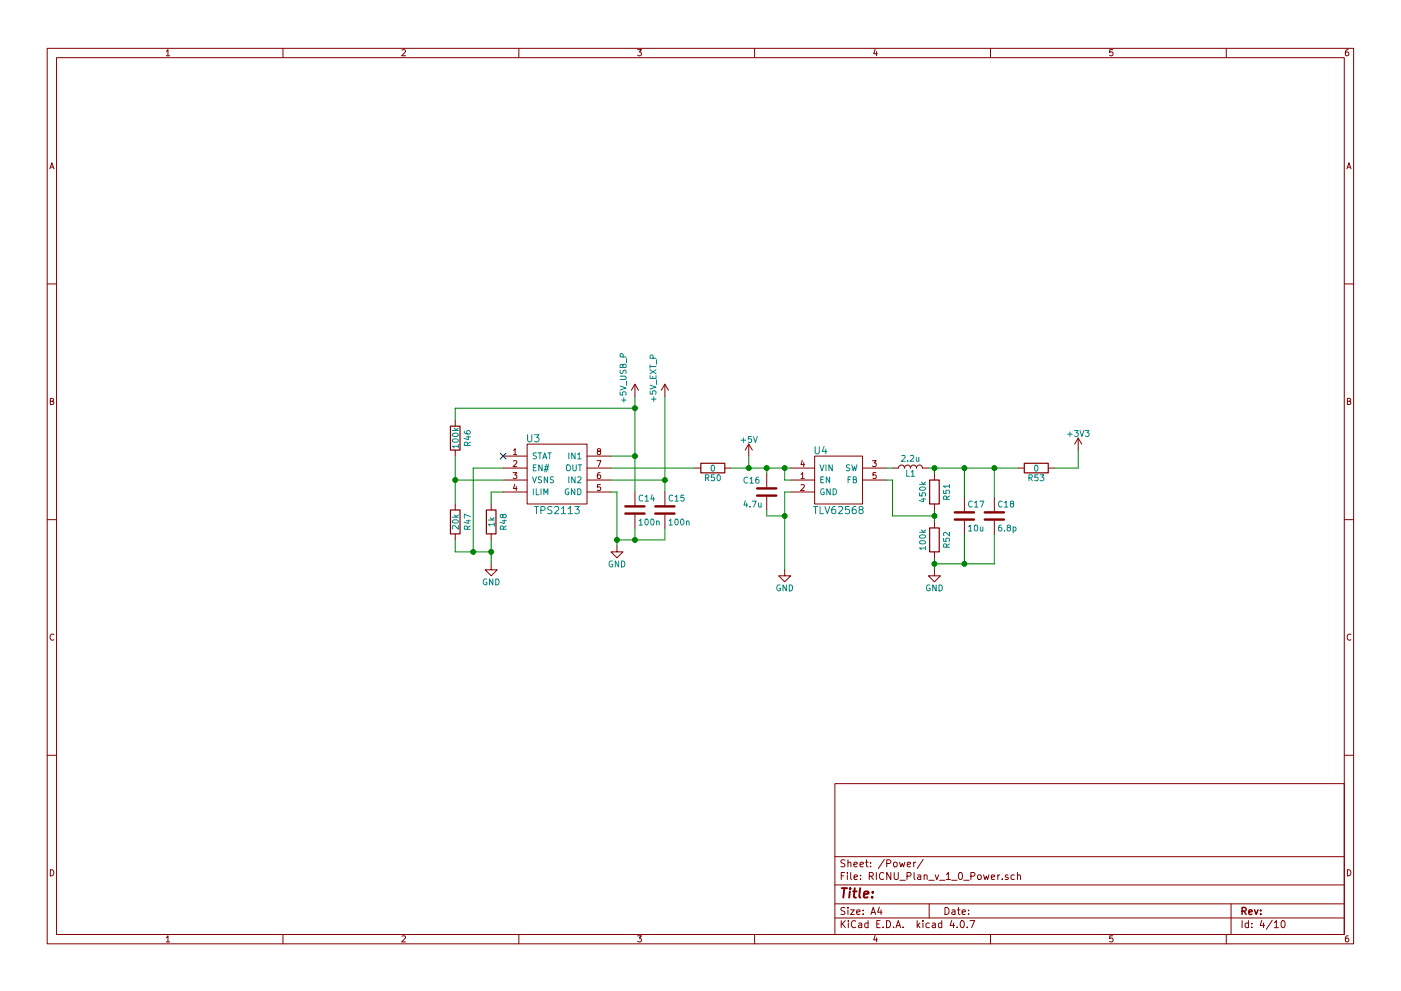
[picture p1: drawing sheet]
<svg xmlns="http://www.w3.org/2000/svg" width="297mm" height="210mm" viewBox="0 0 297 210" stroke-linecap="round" stroke-linejoin="round" font-family="sans-serif">
<g fill="none" stroke="#840000" stroke-width=".21">
<path d="M10 10.3h277v189.9h-277zM12 12.2h273v186.1h-273zM35.3 10.9l.3-.4v1.3M35.3 11.8h.7M60 10.3v1.9M85.2 10.6l.5-.1 .3 .4-.8 .9h.8M110 10.3v1.9M135.2 10.5h.8l-.4 .5 .3 .1 .1 .2-.1 .4-.2 .1-.5-.1M160 10.3v1.9M185.5 10.5l-.3 .9h.8M185.9 11v.8M210 10.3v1.9"/>
<path d="M235.9 10.5h-.6v.6h.6l.1 .5-.3 .2-.4-.1M260 10.3v1.9M285.9 10.5l-.4 .1-.2 .2-.1 .8 .3 .2 .4-.1 .1-.4-.1-.2-.4-.1-.3 .3M10.6 35.8l.4-1.3 .4 1.3M10.7 35.5h.6M285.6 35.8l.4-1.3 .4 1.3M285.7 35.5h.6M10 60.2h2M285 60.2h2M10.7 85.1h.5l.1-.5-.6-.1v1.3h.5l.2-.4-.3-.3M96.5 89.1v1.3M96.5 95.5v1.3"/>
<path d="M106.7 99.3h5.1M106.7 96.8h5.1M108.9 95.5l.3-.3v1.3M108.9 97.8l.4-.1 .3 .4-.8 .9h.8M108.9 96.5h.7M111.8 94.2h12.7v12.7h-12.7zM124.5 99.3h5M124.5 96.8h5M126.6 97.7h.8l-.5 1.3M126.9 95.7l-.3-.2 .1-.2h.6v.3l-.6 .2-.1 .2 .1 .3 .2 .2h.2l.3-.3-.1-.3-.2-.2M134.6 81.5v2.6M134.6 81.5l-.7 1.3"/>
<path d="M134.6 81.5l.8 1.3M141 81.5v2.6M141 81.5l-.8 1.3M141 81.5l.7 1.3M147.3 99.3h1.3M153.7 99.3h1.2M158.7 94.2l-.7 1.3M158.7 94.2v2.6M158.7 94.2l.8 1.3M167.6 99.3h5.1M170.1 97.7l-.3 .9h.8M170.4 98.1v.9"/>
<path d="M172.7 96.8h10.2v10.1h-10.2zM182.9 99.3h5.1M185 97.7h.8l-.5 .5 .4 .1v.6l-.2 .1-.5-.1M189.2 99.3h1.3a.64 .64 0 0 1 .7-.6 .64 .64 0 0 1 .6 .6 .64 .64 0 0 1 .6-.6 .64 .64 0 0 1 .6 .6 .64 .64 0 0 1 .7-.6 .64 .64 0 0 1 .6 .6 .64 .64 0 0 1 .7-.6 .64 .64 0 0 1 .6 .6h1.2M215.9 99.3h1.3M222.2 99.3h1.3M228.6 93l-.8 1.2M228.6 93v2.5M228.6 93l.8 1.2M285.7 85.1h.5l.1-.5-.6-.1v1.3h.5l.2-.4-.3-.3M10 110.3h2M96.5 106.9v1.3"/>
<path d="M96.5 113.3v1.2M104.1 119.6v1.3h1.3l-1.3 1.3-1.2-1.3h1.2M104.1 106.9v1.3M104.1 113.3v1.2M106.7 101.8h5.1M106.7 104.4h5.1M108.8 100.3h.8l-.5 .5 .4 .1v.5l-.2 .1-.5-.1M109.1 102.7l-.2 1h.7M109.4 103.2v.9M124.5 101.8h5M124.5 104.4h5M127.2 100.3h-.3l-.2 .3-.1 .7 .3 .2 .4-.1-.1-.6h-.3l-.3 .2"/>
<path d="M127.3 102.8h-.6l-.1 .6h.7v.6l-.2 .1-.5-.1M130.8 115.8v1.3h1.3l-1.3 1.3-1.3-1.3h1.3M134.6 104.4v2.8M134.6 109.2v2.8M141 104.4v2.8M141 109.2v2.8M162.6 100.6v2.8M162.6 105.4v2.8M167.6 101.8h5.1M167.6 104.4h5.1M169.8 100.6l.4-.3v1.2M169.8 102.9l.5-.1 .2 .4-.8 .9h.8"/>
<path d="M169.8 101.5h.7M182.9 101.8h5.1M185.7 100.3h-.6v.6h.6v.5l-.2 .1-.4-.1M198.1 100.6v1.2M198.1 106.9v1.3M198.1 110.7v1.3M198.1 117.1v1.3M204.5 105.7v2.8M204.5 110.5v2.8M210.8 105.7v2.8M210.8 110.5v2.8M285 110.3h2"/>
<path d="M11.4 134.6a.58 .58 0 0 0-.8 .6 .58 .58 0 0 0 .8 .5M166.4 120.9v1.3h1.2l-1.2 1.2-1.3-1.2h1.3M198.1 120.9v1.3h1.3l-1.3 1.2-1.3-1.2h1.3M286.4 134.6a.58 .58 0 0 0-.8 .6 .58 .58 0 0 0 .8 .5M10 160.2h2M177 166.3h108v32h-108zM285 160.2h2M10.7 184.5a.65 .65 0 0 1 .7 .7 .65 .65 0 0 1-.7 .6zM35.3 198.9l.3-.4v1.3M35.3 199.8h.7M60 198.3v1.9M85.2 198.6l.5-.1 .3 .4-.8 .9h.8"/>
<path d="M110 198.3v1.9M135.2 198.5h.8l-.4 .5 .3 .1 .1 .2-.1 .4-.2 .1-.5-.1M160 198.3v1.9M177 194.8h108M177 191.8h108M177 187.8h108M177 181.8h108M178.4 195.3v1.5M178.4 185.8h.5M178.6 196l.6 .8M179.1 185.1h-.7v1.5M179.1 192.6l-.5-.1-.3 .3 .1 .3 .7 .4v.4l-.2 .1-.6-.1"/>
<path d="M179.1 182.5l-.5-.1-.3 .3 .1 .3 .7 .4v.4l-.2 .1-.6-.1M179.2 195.3l-.8 .9M179.7 185.1v.2M179.7 185.6v1M179.8 192.5v.2M179.8 183.1l.2-.2 .4 .1v.9M179.8 182.4v1.5M179.8 193v1M179.9 195.3v.2M179.9 195.8v1M180.3 193h.8l-.8 1h.8M180.4 185.1v1.3l.2 .2"/>
<path d="M181.1 183.4l.7-.1-.1-.3-.4-.1-.2 .2v.7h.6M181.1 186.1l.7-.1-.1-.3-.4-.1-.2 .2 .1 .7h.5M181.4 195.5a.71 .71 0 0 0-1 .5 .71 .71 0 0 0 .8 .8l.2-.1M181.6 193.5l.7-.1v-.3l-.4-.1-.3 .2 .1 .7h.6M182.1 195.9h.6v.9M182.3 183.4l.8-.1-.1-.3-.4-.1-.3 .2 .1 .7h.6M182.4 186.5v.1M182.4 185.7v.1M182.7 196.2l-.7 .3 .2 .3 .5-.1M183 193.9v.1M183 193.1v.1M183.5 182.9h.6"/>
<path d="M183.7 182.4v1.3l.4 .2M184 195.9l-.4-.1-.3 .3 .1 .6 .2 .1 .4-.1M184 195.3v1.5M184.3 185.9l.7-.1 .2-.2-.1-.3-.2-.2h-.6v1.5M184.6 183.8v.1M184.6 183v.1M184.7 194l.4-1.5 .5 1.5M184.7 185.9l.5 .7M184.8 193.6h.7M185.5 198.5l-.3 .9h.8M185.8 185.1v1.5M185.9 199v.8"/>
<path d="M185.9 196h.5M186.4 192.5l-.3 1h.9M186.6 195.3h-.7v1.5h.7M186.8 193v1M187.2 196.7v.1M187.4 185.3a.71 .71 0 0 0-1 .5 .71 .71 0 0 0 .7 .8l.3-.1M187.5 182.3l-1.3 2M188 195.3a.76 .76 0 0 1 .8 .8 .76 .76 0 0 1-.8 .7zM188 183.2l.7-.1 .2-.2-.1-.3-.2-.2h-.6v1.5M188.9 185.1v1.5l-.9-1.5v1.5M189.5 196.7v.1M189.5 183.1l.2-.2 .4 .2 .1 .5-.1 .2-.4 .1-.2-.1z"/>
<path d="M189.6 185.1v1.2l.3 .3h.3l.2-.3v-1.2M190 196.8l.4-1.5 .6 1.5M190.1 196.4h.7M190.7 182.9l.3 1 .3-.7 .3 .7 .2-1M190.8 186.8h1.1M191.5 196.7v.1M192.3 185.9l.7-.1 .2-.2-.1-.3-.2-.2h-.6v1.5M192.4 183.4l.7-.1-.1-.3-.4-.1-.2 .2v.7h.6M193.7 182.9v1M193.8 185.1v1.3l.2 .2M194.2 182.9l-.5 .3M194.5 195.3v1.5"/>
<path d="M194.6 185.7h.6v.9M194.6 196.3l.4 .5M195 195.8l-.5 .6M195.2 186l-.7 .3 .2 .3 .5-.1M195.7 195.3v.2M195.7 195.8v1M195.7 182.3l-1.2 2M195.9 185.7l.2-.1 .4 .1 .1 .9M195.9 185.6v1M196.9 186.8h1.2M197 191.8v3M197 195.9l-.4-.1-.3 .3 .1 .6 .2 .1 .4-.1"/>
<path d="M197.7 195.9h.6v.9M198.3 185.6l.3 1 .4-1M198.3 196.2l-.7 .3 .2 .3 .5-.1M199.2 186.8h1.2M199.7 195.9l-.5-.1-.2 .3v.6l.2 .1 .5-.1M199.7 195.3v1.5M200.4 192.5a.76 .76 0 0 1 .8 .8 .76 .76 0 0 1-.8 .7zM200.6 185.5l.5-.4v1.5M200.6 186.6h.9M201.8 186.8h1.1M201.8 195.2l-.4 1.1h1M201.9 193.1h.5l.1 .9"/>
<path d="M202.2 195.8v1M202.5 193.4l-.7 .3 .2 .3 .5-.1M202.9 196.7v.1M203 193h.6M203.2 192.5v1.3l.4 .2M203.4 185.3l.2-.2a.8 .8 0 0 1 .5 .8 .8 .8 0 0 1-.5 .7l-.4-.6zM203.8 195.4l.1-.1a.8 .8 0 0 1 .6 .8 .8 .8 0 0 1-.6 .7 .97 .97 0 0 1-.1-1.4zM204 193.5l.7-.1-.1-.3-.4-.1-.2 .2 .1 .7h.5M204.3 186.8h1.2M205.1 196.7v.1M205.4 193.9v.1M205.4 193.1v.1"/>
<path d="M205.6 195.3h1.1l-.7 1.5M205.8 185.9l.8-.1 .1-.2-.1-.3-.2-.2h-.6v1.5M207.3 185.7l.2-.1 .5 .1 .1 .6-.2 .2-.4 .1-.2-.1zM208.5 185.6l.3 1 .3-.7 .3 .7 .3-1M210 198.3v1.9M210.2 186.1l.7-.1-.1-.3-.4-.1-.2 .2 .1 .7h.5M211.6 185.6v1M212 185.6l-.4 .3M212.5 186.5v.1M213.7 185.7l-.3-.1-.3 .2 .1 .2 .5 .2v.3h-.6M215.1 185.7l-.5-.1-.2 .3v.6l.2 .1 .5-.1M215.7 185.7l.2-.1 .4 .1 .1 .9"/>
<path d="M215.7 185.1v1.5M235.9 198.5h-.6v.7l.6-.1 .1 .5-.3 .2-.4-.1M260 198.3v1.9M261 191.8v6.5M263.3 195.3v1.5M264.7 195.9l-.4-.1-.3 .3 .1 .6 .2 .1 .4-.1M264.7 195.3v1.5M265.4 196.7v.1M265.4 195.9v.1M267.5 195.2l-.3 1.1h.9M267.9 195.8v1M269.7 195.2l-1.2 2"/>
<path d="M270.2 195.8l.4-.5v1.5M270.2 196.8h.8M271.8 195.5l.2-.2a.8 .8 0 0 1 .5 .8 .8 .8 0 0 1-.5 .7l-.4-.5zM285.7 184.5a.65 .65 0 0 1 .7 .7 .65 .65 0 0 1-.7 .6zM285.9 198.5l-.4 .1-.2 .3-.1 .7 .3 .2 .4-.1 .1-.4-.1-.2-.4-.1-.3 .3"/>
</g>
<path d="M263.3 193.3l.8-.1 .1-.2-.1-.3-.2-.2h-.6v1.5M263.7 193.3l.5 .7M264.8 193.5l.7-.1-.1-.3-.4-.1-.2 .2v.7h.6M266 193l.3 1 .4-1M267.3 193.9v.1M267.3 193.1v.1" fill="none" stroke="#840000" stroke-width=".3"/>
<path d="M178.5 188.4h1.1M179 188.4l-.2 2M180.2 189.1l-.2 1.3M180.3 188.4l-.1 .2 .2-.1-.1-.1-.1 .2M180.9 189.1h.7M181.2 188.4l-.2 1.8 .1 .1 .4 .1M182.4 188.4l-.2 1.8 .2 .2M183.2 189.8l.9-.2v-.4l-.6-.1-.3 .3v.9h.7M184.9 190.3v.1M185.1 189.2l-.1 .2-.1-.1 .2-.1-.1 .2" fill="none" stroke="#840000" stroke-width=".41"/>
<path d="M95.5 90.4h2v5.1h-2zM148.6 98.3h5.1v2h-5.1zM217.2 98.3h5v2h-5zM95.5 108.2h2v5.1h-2zM103.1 108.2h2.1v5.1h-2.1zM197.1 112h2v5.1h-2zM197.1 101.8h2v5.1h-2z" fill="none" stroke="#840000" stroke-width=".25"/>
<g fill="none" stroke="#008484" stroke-width=".21">
<path d="M131.5 79.8h1l.2 .2v.3l-.2 .2h-1M131.5 78.5v.6l.5 .1a.54 .54 0 0 1 .6-.6l.1 .2v.4M132.1 77.5l.2-.2 .4 .2v.5h-1.2l.1-.6h.4l.1 .6M132.1 75.7v-.6h-.5l-.1 .6h1.2M132.8 76v1M137.8 79.7v.6h1.3v-.6M137.8 78.5l1.3 .8M137.8 77.4v.7M137.8 77.8h1.3M138.4 79.9v.4M138.5 76l-.1-.6h-.5l-.1 .6h1.3M139.1 78.5l-1.3 .8"/>
<path d="M139.2 76.3v1M95.9 91.3h1.3M96 93.3a.76 .76 0 0 1 1.2 .2 .74 .74 0 0 1-1.3-.1zM96 92.1a.76 .76 0 0 1 1.2 .2 .74 .74 0 0 1-1.3-.1zM96.3 90.9l.5 .4M97.2 94.7h-1.3l.4 .3M97.2 94.3v.7M97.2 90.9l-.5 .3M98.5 91.5v.3l.3 .2 .7 .1 .2-.3-.1-.4-.6 .1-.1 .3 .3 .3M98.9 92.7h.8M99.1 94.5l-.1-.6-.4-.1-.1 .7h1.2M99.3 92.5v.8l-.9-.3"/>
<path d="M99.7 93.8l-.6 .4M111.9 92.2v1.3l.3 .2h.2l.4-.2v-1.3M113.1 99.2h.4M113.3 92.2h1l-.5 .6 .5 .3-.1 .5-.2 .1-.7-.1M113.7 98.6h-.6v1.3h.6M113.7 96.1h-.6v.5a.54 .54 0 0 1 .6 .6l-.2 .2-.5-.1M114.1 96.1h.7M114.5 96.1v1.3M114.9 98.6v1.3l-.7-1.3v1.3M115.1 97.4l.4-1.3 .4 1.3M115.2 97h.6M115.4 99.6h.9"/>
<path d="M115.5 99h.9M115.8 98.5l-.3 1.6M116.2 96.1h.7M116.3 98.5l-.4 1.6M116.5 96.1v1.3M120.1 98.8l.3-.2 .4 .1 .1 .8a.42 .42 0 0 1-.2 .3 .42 .42 0 0 1-.4 0l-.2-.3zM120.6 96.1v1.3M121.5 98.6v1l.2 .3h.2l.3-.3v-1M121.9 96.1v1.3l-.7-1.3v1.3M122.5 96.4l.3-.3v1.3M122.5 97.4h.7M122.6 98.6h.7"/>
<path d="M123 98.6v1.3M131.5 83.2v.6h.6v-.6h.5l.1 .2-.1 .4M131.5 81.9l1.2 .4-1.2 .4M131.8 84.9h.9M132.3 84.4v1M132.8 80.8v1M137.8 83v.6h.6v-.6h.6l.1 .2-.1 .4M137.8 81.7l1.3 .4-1.3 .4M138.1 84.7h1M138.6 84.2v1M139.2 80.6v1M150.9 98.8l.2-.1a.67 .67 0 0 1 .4 .6 .67 .67 0 0 1-.4 .7l-.3-.5z"/>
<path d="M157.1 93.4h1M157.6 92.9v1M159.3 92.6h-.6l-.1 .6h.7v.5l-.2 .2-.5-.2M159.7 92.6l.4 1.3 .5-1.3M172.8 94.8v1.2l.3 .3h.3l.3-.3v-1.2M173.9 98.6l.4 1.3 .4-1.3M174.7 94.7l-.4 1.1h1M175.1 95.3v1M175.1 98.6v1.3M176.5 98.6v1.3l-.8-1.3v1.3M180.2 98.7h-.6l-.1 .4a.54 .54 0 0 1 .6 .7l-.2 .1-.4-.1M180.6 98.6l.3 1.3 .3-.9 .2 .9 .3-1.3"/>
<path d="M191.2 96.7l.5-.1 .2 .4-.8 .9h.8M192.2 99.8v1.3h.6M192.5 97.8v.1M193 96.7l.5-.1 .2 .4-.8 .9h.8M194.3 97v.8l.3 .1 .2-.1M194.8 97v.9M219.5 98.8l.1-.1a.67 .67 0 0 1 .5 .6 .67 .67 0 0 1-.5 .7l-.2-.5zM226.4 92.1h.9M226.8 91.6v1M227.8 91.3h.8l-.4 .5 .3 .1v.6l-.1 .1-.6-.1M229 91.3l.4 1.3 .4-1.3M230.1 91.3h.8l-.4 .5 .4 .1v.6l-.2 .1-.6-.1"/>
<path d="M95.9 109.7h1.3M96 110.5a.76 .76 0 0 1 1.2 .2 .74 .74 0 0 1-1.3-.1zM96.3 109.2l.5 .5M97.2 111.5v.8l-.9-.8-.4 .2 .1 .5M97.2 109.2l-.5 .4M98.9 110.5h.8M99.1 112.3l-.1-.6-.4-.1-.1 .7h1.2M99.3 110.3v.8l-.9-.3M99.7 109.6l-1.2-.5v.8M99.7 111.6l-.6 .4M103.5 110.3h1.3M103.9 109.8l.5 .5"/>
<path d="M104.8 111.2h-1.3l.4 .4M104.8 110.9v.7M104.8 109.8l-.5 .4M106.5 110.5h.8M106.6 109.4l.3-.3 .3 .1 .1 .2-.1 .4h-.3l-.2-.1-.2-.5h-.3v.6h.2l.2-.2M106.7 112.3v-.6l-.5-.1-.1 .7h1.2M106.9 110.3v.8l-.9-.3M107.3 111.6l-.6 .4M112.9 101.2l.4 1.2 .4-1.2M113.1 103.7v1.3M113.3 107.5h.9M113.7 103.7v1.3h.6"/>
<path d="M113.7 107.5v1.5M114.7 108.3l.7-.1 .2-.2-.1-.4-.2-.1h-.6v1.5M114.7 103.7v1.3M114.8 101.2h-.6v.4a.54 .54 0 0 1 .6 .7l-.2 .1h-.5M115.3 105v-1.3l.4 .9 .5-.9v1.3M116.1 101.2v1.2l-.7-1.2v1.2M117 107.5h-.6l-.2 .1v.4l.7 .3 .1 .4-.3 .3-.6-.1M117.4 101.2h-.6l-.1 .4a.54 .54 0 0 1 .6 .7l-.2 .1h-.4M117.6 107.6l.6-.1 .3 .4-1 1.1h1M119 107.9l.5-.4v1.5M119 109h.9M120.5 107.9l.4-.4v1.5"/>
<path d="M120.5 109h.9M120.5 103.8a.59 .59 0 0 0-.7 .5 .59 .59 0 0 0 .7 .6l.1-.5h-.2M120.6 101.2v1.2M121.9 103.7v1.3l-.7-1.3v1.3M121.9 107.5h.9l-.5 .5 .5 .3-.1 .5-.2 .2-.6-.2M121.9 101.2v1.2l-.7-1.2v1.2M122.5 103.7a.64 .64 0 0 1 .7 .6 .64 .64 0 0 1-.7 .7zM122.5 101.3l.5-.1 .2 .3-.8 .9h.8M129.8 119.1a.59 .59 0 0 0-.7 .5 .59 .59 0 0 0 .7 .6l.1-.5h-.2M131.2 119v1.3l-.7-1.3v1.3M131.8 119a.64 .64 0 0 1 .7 .7 .64 .64 0 0 1-.7 .6zM135.5 110.5l.4-.4v1.3"/>
<path d="M135.5 111.4h.7M136.3 105.2a.56 .56 0 0 0-.8 .5 .56 .56 0 0 0 .8 .5M136.8 105.4l.3-.4v1.3M136.8 106.3h.7M136.8 110.2l.2-.1a.67 .67 0 0 1 .5 .7 .67 .67 0 0 1-.5 .6l-.3-.5zM138 110.2l.2-.1a.67 .67 0 0 1 .5 .7 .67 .67 0 0 1-.5 .6l-.3-.5zM138.3 105l-.3 .9h.8M138.6 105.5v.8M139.2 110.7l.2-.2 .3 .1 .1 .8M139.2 110.5v.9M141.9 110.5l.3-.4v1.3M141.9 111.4h.7"/>
<path d="M142.6 105.2a.56 .56 0 0 0-.7 .5 .56 .56 0 0 0 .7 .5M143.1 105.4l.4-.4v1.3M143.1 106.3h.7M143.2 110.2l.2-.1a.67 .67 0 0 1 .4 .7 .67 .67 0 0 1-.4 .6l-.3-.5zM144.4 110.2l.2-.1a.67 .67 0 0 1 .4 .7 .67 .67 0 0 1-.4 .6l-.3-.5zM145 105h-.6l-.1 .6h.7v.6l-.2 .1-.5-.1M145.6 110.7l.1-.2 .3 .1 .1 .8M145.6 110.5v.9M149.6 101.4l.6-.1v-.5l-.6-.1v1.3M149.9 101.4l.4 .6M151.5 100.7h-.6l-.1 .6h.7v.6l-.2 .1-.5-.1M152.1 100.8l.2-.1a.67 .67 0 0 1 .4 .7 .67 .67 0 0 1-.4 .6l-.3-.5z"/>
<path d="M158 106.2l-.3 1h.8M158.3 106.7v.9M158.5 101.3a.56 .56 0 0 0-.8 .6 .56 .56 0 0 0 .8 .5M159 101.6l.4-.4v1.3M159 107.5v.1M159 102.5h.7M159.5 106.3h.8l-.5 1.3M160.8 101.2l-.3 .1-.2 .2-.1 .8 .3 .2 .4-.1-.1-.6-.3-.1-.3 .2M160.8 106.7l.1 .8 .3 .1 .2-.1M161.4 106.7v.9M172.5 107.5h.9M172.9 107.5v1.5"/>
<path d="M173.9 107.5v1.5h.7M174 101.7h.5M174.7 101.2h-.7v1.2h.7M174.7 103.8a.59 .59 0 0 0-.7 .5 .59 .59 0 0 0 .7 .6l.1-.5h-.3M174.9 107.5l.5 1.5 .5-1.5M175.9 101.2v1.2l-.7-1.2v1.2M176 103.7v1.3l-.7-1.3v1.3M176.6 103.7a.64 .64 0 0 1 .8 .6 .64 .64 0 0 1-.8 .7zM177.1 107.5h-.5a.99 .99 0 0 0 0 1.5l.5-.2 .1-.5-.3-.3h-.3l-.3 .3M177.8 107.6l.6-.1 .3 .4-1 1.1h1M179.8 101.7h.4M180 107.5h-.7l-.1 .7 .3-.2 .5 .1 .1 .6-.3 .3-.6-.2"/>
<path d="M180.4 101.2h-.6v1.2M180.9 101.7l.6-.1v-.3l-.6-.1v1.2h.5l.2-.4-.3-.3M181.4 107.5h-.4a.99 .99 0 0 0 0 1.5l.5-.2 .1-.5-.3-.3h-.3l-.3 .3M182.4 108.1l-.3-.3 .1-.2 .2-.1h.5l.1 .3-.1 .2-.6 .2-.2 .2v.3l.3 .3h.3l.3-.3v-.3l-.3-.3M193.2 100.1l.3-.3v1.3M193.2 101.1h.7M195 104.6v.6l.6 .1v-.7h.5l.1 .2-.1 .5M195 112.9h1.2M195 102.8h1.2M195 114.9a.76 .76 0 0 1 1.2 .2 .74 .74 0 0 1-1.2-.1zM195 113.7a.76 .76 0 0 1 1.2 .2 .74 .74 0 0 1-1.2-.1zM195 103.5a.76 .76 0 0 1 1.2 .3 .74 .74 0 0 1-1.2-.2z"/>
<path d="M195.4 112.4l.5 .5M195.4 105.9h.8M195.4 102.3l.5 .5M195.8 105.7v.8l-.9-.3M196.2 116.3h-1.2l.3 .3M196.2 115.9v.7M196.2 112.4l-.4 .4M196.2 102.3l-.4 .3M200.1 114.2v.6l.5 .1v-.7h.6l.1 .2-.1 .5M200.1 104.1v.6h.5v-.6h.6l.1 .1-.1 .5M200.7 116.1l-.1-.6-.4-.1-.1 .7h1.2M200.7 105.9l-.1-.6h-.4l-.1 .6h1.2"/>
<path d="M201.3 112.9v.8l-.9-.8-.3 .3 .1 .5M201.3 103.1h-1.2l.3 .4M201.3 115.4l-.6 .4M201.3 105.2l-.6 .4M201.3 102.8v.7M205.4 111.8l.3-.4v1.3M205.4 112.7h.7M206.1 106.4a.56 .56 0 0 0-.7 .5 .56 .56 0 0 0 .7 .6M206.6 106.7l.4-.4v1.3M206.6 107.6h.7M206.7 111.5l.2-.1a.67 .67 0 0 1 .4 .6 .67 .67 0 0 1-.4 .7l-.3-.5zM207.8 106.3h.8l-.5 1.3"/>
<path d="M207.8 111.8l.1 .8 .3 .1 .2-.2M208.4 111.8v.9M212.3 111.4h-.4l-.1 .3-.1 .7 .2 .3 .5-.2-.1-.6h-.4l-.2 .2M212.5 106.4a.56 .56 0 0 0-.8 .5 .56 .56 0 0 0 .8 .6M213 106.7l.3-.4v1.3M213 112.5v.2M213 107.6h.7M213.8 111.9l-.3-.2 .1-.3 .6 .1v.3l-.6 .2-.1 .2 .1 .3 .2 .2h.2l.2-.3v-.3l-.2-.2M214.4 106.9l-.2-.3 .1-.2h.6v.3l-.6 .2-.1 .2v.4l.2 .1h.3l.2-.3v-.3l-.2-.1M214.8 111.9l.4-.1 .2 .3-.1 .5h-.5M214.8 111.8v1.3M218.2 101.4l.6-.1v-.5l-.6-.1v1.3"/>
<path d="M218.5 101.4l.4 .6M220 100.7h-.6v.6h.6v.6l-.1 .1-.5-.1M220.5 100.7h.8l-.4 .5 .4 .1v.6l-.2 .1-.6-.1M103.2 122.9a.59 .59 0 0 0-.7 .6 .59 .59 0 0 0 .7 .5v-.5h-.2M104.5 122.8v1.3l-.7-1.3v1.3M105.1 122.8a.64 .64 0 0 1 .7 .7 .64 .64 0 0 1-.7 .6zM165.4 124.1a.59 .59 0 0 0-.7 .6 .59 .59 0 0 0 .7 .6l.1-.5h-.3M166.7 124.1v1.3l-.7-1.3v1.3M167.3 124.1a.64 .64 0 0 1 .8 .6 .64 .64 0 0 1-.8 .7zM197.2 124.1a.59 .59 0 0 0-.8 .6 .59 .59 0 0 0 .8 .6v-.5h-.2M198.5 124.1v1.3l-.7-1.3v1.3M199.1 124.1a.64 .64 0 0 1 .7 .6 .64 .64 0 0 1-.7 .7z"/>
</g>
<path d="M132.6 109h4.1M132.6 107.4h4.1M138.9 109h4.1M138.9 107.4h4.1M160.5 105.2h4.1M160.5 103.6h4.1M202.4 110.2h4.1M202.4 108.7h4.1M208.8 110.2h4.1M208.8 108.7h4.1" fill="none" stroke="#840000" stroke-width=".51"/>
<path d="M106.1 96.2l1.2 1.2M107.3 96.2l-1.2 1.2" fill="none" stroke="#000084" stroke-width=".21"/>
<g fill="none" stroke="#008400" stroke-width=".21">
<path d="M96.5 96.8v10.1M106.7 99.3h-6.4v17.8M129.5 99.3h17.8M129.5 96.8h5.1M134.6 86.6h-38.1v2.5M134.6 84.1v20.3M141 84.1v20.3M154.9 99.3h12.7M158.7 96.8v2.5M162.6 99.3v1.3M166.4 99.3v2.5h1.2M188 99.3h1.2"/>
<path d="M196.8 99.3h19.1M198.1 99.3v1.3M204.5 99.3v6.4M210.8 99.3v6.4M228.6 95.5v3.8h-5.1M96.5 101.8h10.2M96.5 114.5v2.6h7.6M104.1 114.5v5.1M106.7 104.4h-2.6v2.5M129.5 104.4h1.3v11.4M129.5 101.8h11.5M134.6 112v2.5"/>
<path d="M141 112v2.5h-10.2M162.6 108.2v1.3h3.8M167.6 104.4h-1.2v16.5M188 101.8h1.2v7.7h8.9M198.1 108.2v2.5M198.1 118.4v2.5M204.5 113.3v6.3M210.8 113.3v6.3h-12.7"/>
</g>
<g fill="#008400" stroke="#008400" stroke-width=".25">
<circle cx="166.4" cy="99.3" r=".51"/>
<circle cx="166.4" cy="109.5" r=".51"/>
<circle cx="198.1" cy="99.3" r=".51"/>
<circle cx="198.1" cy="109.5" r=".51"/>
<circle cx="198.1" cy="119.6" r=".51"/>
<circle cx="204.5" cy="99.3" r=".51"/>
<circle cx="162.6" cy="99.3" r=".51"/>
<circle cx="204.5" cy="119.6" r=".51"/>
<circle cx="210.8" cy="99.3" r=".51"/>
<circle cx="104.1" cy="117.1" r=".51"/>
<circle cx="100.3" cy="117.1" r=".51"/>
<circle cx="96.5" cy="101.8" r=".51"/>
<circle cx="130.8" cy="114.5" r=".51"/>
<circle cx="134.6" cy="114.5" r=".51"/>
<circle cx="134.6" cy="96.8" r=".51"/>
<circle cx="158.8" cy="99.3" r=".51"/>
<circle cx="134.6" cy="86.6" r=".51"/>
<circle cx="141" cy="101.8" r=".51"/>
</g>
</svg>
